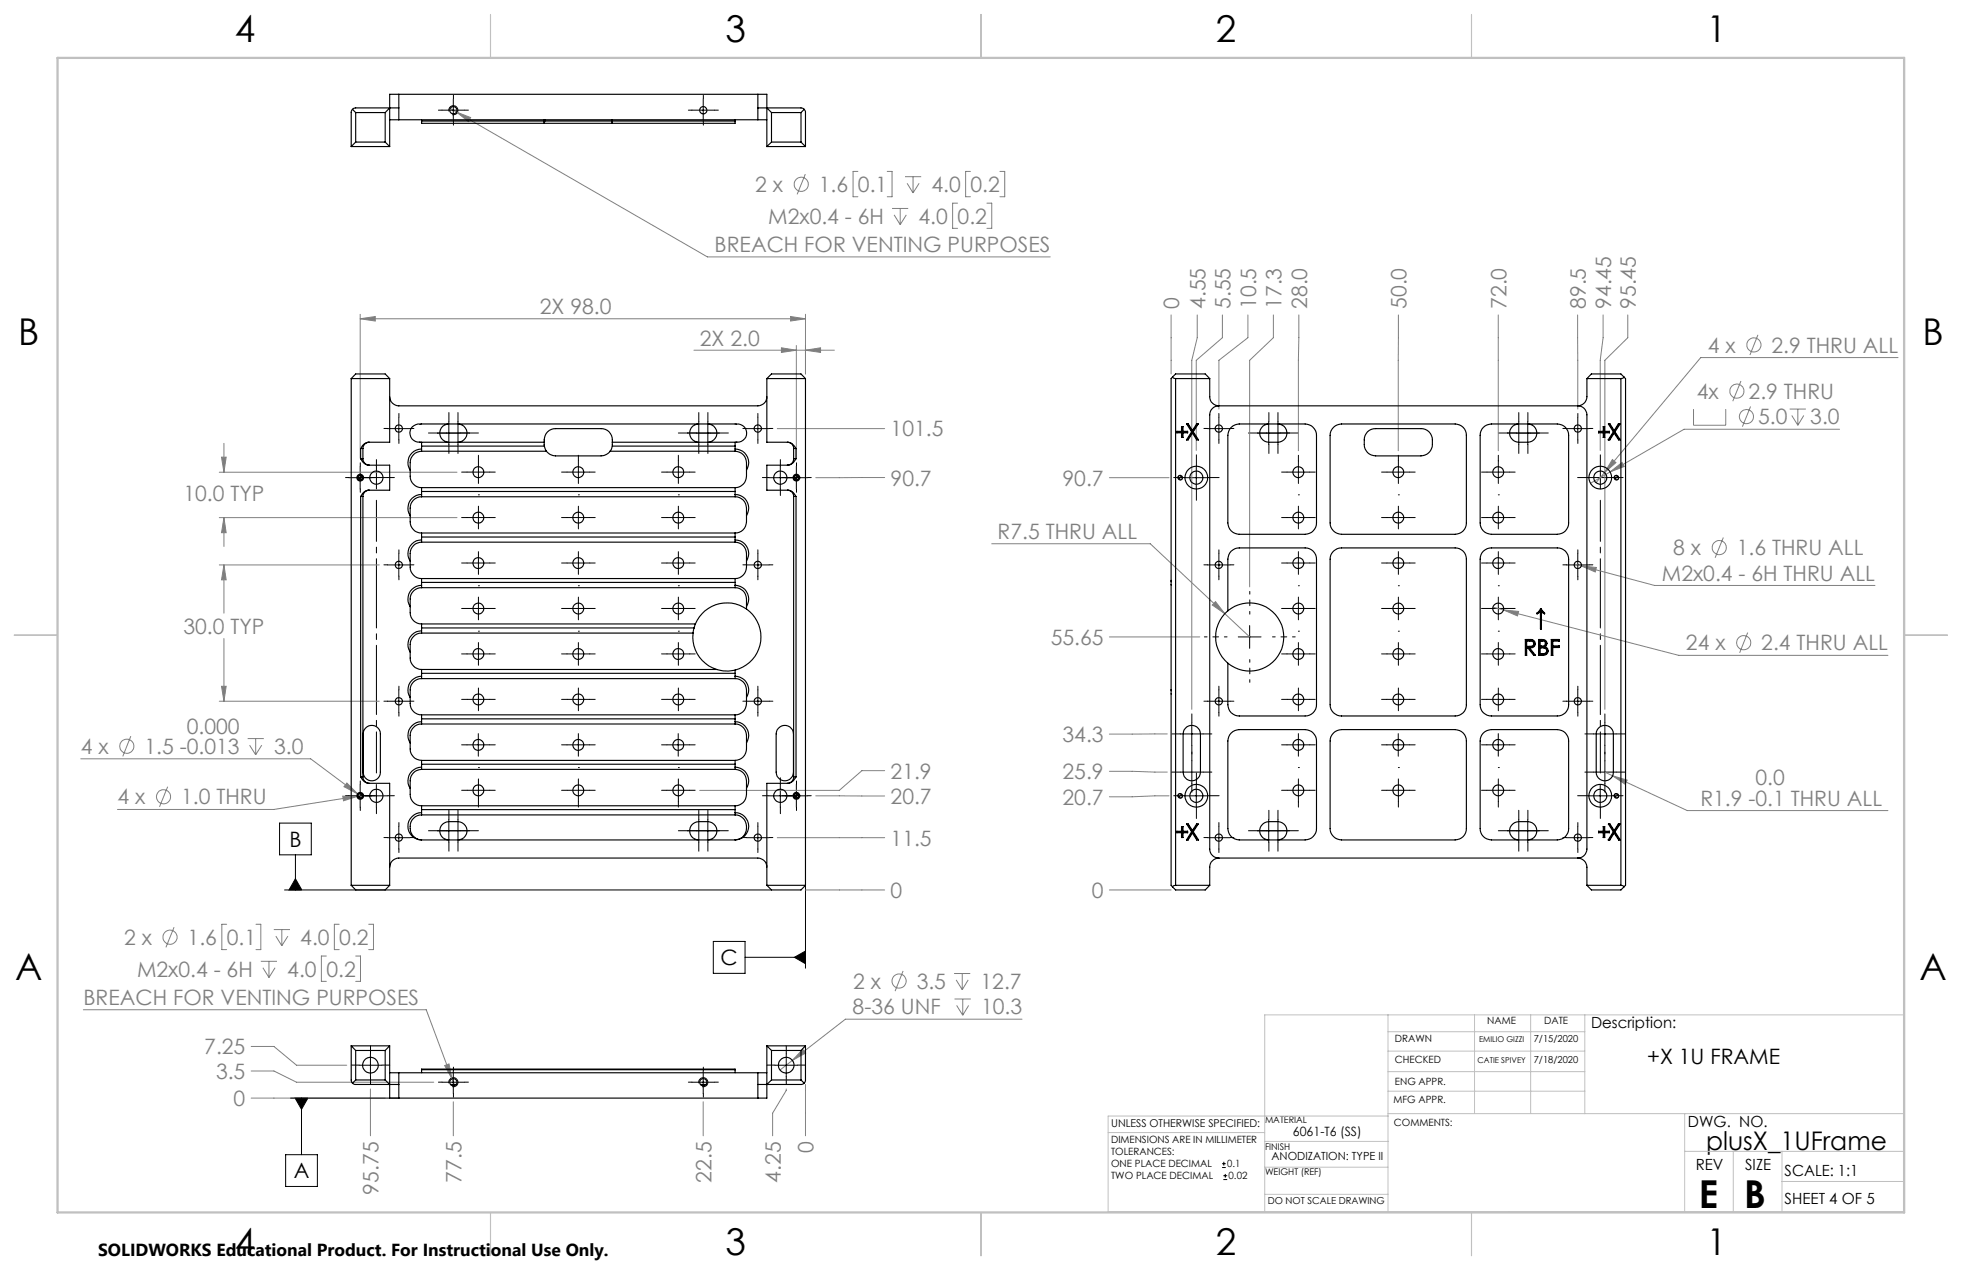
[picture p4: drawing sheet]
<svg xmlns="http://www.w3.org/2000/svg" width="432mm" height="279mm" viewBox="0 0 432 279" stroke-linecap="round" stroke-linejoin="round" font-family="sans-serif">
<defs><g id="words">
<g font-size="8.5">
<text x="373.9" y="265.7">E</text>
<text x="383.8" y="265.7">B</text>
</g>
<g font-size="8.1">
<text x="51.7" y="9.3">4</text>
<text x="159.7" y="9.3">3</text>
<text x="267.6" y="9.3">2</text>
<text x="375.6" y="9.3">1</text>
<text x="4" y="76">B</text>
<text x="423.1" y="76">B</text>
<text x="3.3" y="215.7">A</text>
<text x="422.4" y="215.7">A</text>
<text x="51.7" y="276">4</text>
<text x="159.7" y="276">3</text>
<text x="267.6" y="276">2</text>
<text x="375.6" y="276">1</text>
</g>
<text font-size="5.6" x="375.5" y="253">plusX_1UFrame</text>
<g font-size="4.7" fill="#808080">
<text x="166.2" y="42.2">2 x</text>
<text x="180.2" y="42.2">1.6</text>
<text x="188.8" y="42.2">0.1</text>
<text x="205" y="42.2">4.0</text>
<text x="213.6" y="42.2">0.2</text>
<text x="169.1" y="49.2">M2x0.4 - 6H</text>
<text x="202.2" y="49.2">4.0</text>
<text x="210.8" y="49.2">0.2</text>
<text x="157.3" y="55.5">BREACH FOR VENTING PURPOSES</text>
<text x="118.8" y="69.1">2X 98.0</text>
<text x="259.5" y="68" transform="rotate(-90 259.5 68)">0</text>
<text x="265.3" y="68" transform="rotate(-90 265.3 68)">4.55</text>
<text x="270.8" y="68" transform="rotate(-90 270.8 68)">5.55</text>
<text x="276.4" y="68" transform="rotate(-90 276.4 68)">10.5</text>
<text x="282" y="68" transform="rotate(-90 282 68)">17.3</text>
<text x="287.7" y="68" transform="rotate(-90 287.7 68)">28.0</text>
<text x="309.5" y="68" transform="rotate(-90 309.5 68)">50.0</text>
<text x="331.6" y="68" transform="rotate(-90 331.6 68)">72.0</text>
<text x="349" y="68" transform="rotate(-90 349 68)">89.5</text>
<text x="354.6" y="68" transform="rotate(-90 354.6 68)">94.45</text>
<text x="360" y="68" transform="rotate(-90 360 68)">95.45</text>
<text x="154" y="76">2X 2.0</text>
<text x="375.9" y="77.6">4 x</text>
<text x="389.9" y="77.6">2.9 THRU ALL</text>
<text x="373.4" y="87.7">4x</text>
<text x="384.8" y="87.7">2.9 THRU</text>
<text x="386.9" y="93.4">5.0</text>
<text x="398.4" y="93.4">3.0</text>
<text x="196" y="96">101.5</text>
<text x="196" y="106.8">90.7</text>
<text x="233.8" y="106.8">90.7</text>
<text x="40.4" y="110.3">10.0 TYP</text>
<text x="219.6" y="118.6">R7.5 THRU ALL</text>
<text x="368.3" y="122.2">8 x</text>
<text x="382.3" y="122.2">1.6 THRU ALL</text>
<text x="365.7" y="127.8">M2x0.4 - 6H THRU ALL</text>
<text x="40.4" y="139.4">30.0 TYP</text>
<text x="231.3" y="141.9">55.65</text>
<text x="371.1" y="143.1">24 x</text>
<text x="387.6" y="143.1">2.4 THRU ALL</text>
<text x="41.1" y="161.4">0.000</text>
<text x="17.8" y="165.9">4 x</text>
<text x="31.8" y="165.9">1.5 -0.013</text>
<text x="60.3" y="165.9">3.0</text>
<text x="233.8" y="163.3">34.3</text>
<text x="196" y="171.3">21.9</text>
<text x="233.8" y="171.4">25.9</text>
<text x="386.4" y="172.8">0.0</text>
<text x="25.9" y="177">4 x</text>
<text x="39.9" y="177">1.0 THRU</text>
<text x="196" y="176.9">20.7</text>
<text x="233.8" y="177">20.7</text>
<text x="374.2" y="177.2">R1.9 -0.1 THRU ALL</text>
<text x="196" y="186">11.5</text>
<text x="196" y="197.5">0</text>
<text x="240.3" y="197.5">0</text>
<text x="27.3" y="207.9">2 x</text>
<text x="41.3" y="207.9">1.6</text>
<text x="49.9" y="207.9">0.1</text>
<text x="66.1" y="207.9">4.0</text>
<text x="74.7" y="207.9">0.2</text>
<text x="30.2" y="214.9">M2x0.4 - 6H</text>
<text x="63.2" y="214.9">4.0</text>
<text x="71.8" y="214.9">0.2</text>
<text x="18.4" y="221.1">BREACH FOR VENTING PURPOSES</text>
<text x="187.8" y="217.5">2 x</text>
<text x="201.7" y="217.5">3.5</text>
<text x="215.8" y="217.5">12.7</text>
<text x="187.7" y="223.1">8-36 UNF</text>
<text x="215.9" y="223.1">10.3</text>
<text x="45" y="232">7.25</text>
<text x="47.5" y="237.4">3.5</text>
<text x="51.4" y="243.3">0</text>
<text x="179.1" y="253.7" transform="rotate(-90 179.1 253.7)">0</text>
<text x="83.3" y="262.8" transform="rotate(-90 83.3 262.8)">95.75</text>
<text x="101.6" y="260.2" transform="rotate(-90 101.6 260.2)">77.5</text>
<text x="156.6" y="260.2" transform="rotate(-90 156.6 260.2)">22.5</text>
<text x="171.8" y="260.2" transform="rotate(-90 171.8 260.2)">4.25</text>
</g>
<g font-size="4.7">
<text x="63.7" y="186.3">B</text>
<text x="158.6" y="212.4">C</text>
<text x="362.5" y="234.1">+X 1U FRAME</text>
<text x="64.7" y="259.3">A</text>
</g>
<text font-size="3.8" x="21.6" y="276.3">SOLIDWORKS Educational Product. For Instructional Use Only.</text>
<g font-size="3.4">
<text x="350.2" y="226.2">Description:</text>
<text x="371.5" y="247.9">DWG. NO.</text>
<text x="373.2" y="257.5">REV</text>
<text x="384.1" y="257.5">SIZE</text>
<text x="392.8" y="258.7">SCALE: 1:1</text>
<text x="392.8" y="264.9">SHEET 4 OF 5</text>
</g>
<text font-size="2.8" x="284.5" y="250">6061-T6 (SS)</text>
<text font-size="2.5" x="279.8" y="255.2">ANODIZATION: TYPE II</text>
<text font-size="2.4" x="244.5" y="247.8">UNLESS OTHERWISE SPECIFIED:</text>
<g font-size="2.2">
<text x="327.3" y="225.4">NAME</text>
<text x="339.8" y="225.4">DATE</text>
<text x="307" y="233.8">CHECKED</text>
<text x="307" y="229.3">DRAWN</text>
<text x="307" y="238.6">ENG APPR.</text>
<text x="306.7" y="242.7">MFG APPR.</text>
<text x="244.5" y="251.5">DIMENSIONS ARE IN MILLIMETER</text>
<text x="306.8" y="247.7">COMMENTS:</text>
<text x="244.5" y="254.2">TOLERANCES:</text>
<text x="244.5" y="256.8">ONE PLACE DECIMAL</text>
<text x="270.1" y="256.8">0.1</text>
<text x="244.5" y="259.5">TWO PLACE DECIMAL</text>
<text x="270.4" y="259.5">0.02</text>
</g>
<g font-size="2.1">
<text x="337.6" y="233.9">7/18/2020</text>
<text x="337.6" y="229.3">7/15/2020</text>
<text x="279" y="264.9">DO NOT SCALE DRAWING</text>
</g>
<g font-size="2">
<text x="278.4" y="247.1">MATERIAL</text>
<text x="278.4" y="253">FINISH</text>
<text x="278.4" y="258.5">WEIGHT (REF)</text>
</g>
<g font-size="1.8">
<text x="325.2" y="233.9">CATIE SPIVEY</text>
<text x="325.5" y="229.3">EMILIO GIZZI</text>
</g>
</g></defs>
<g fill="none" stroke="#808080" stroke-width=".22">
<path d="M99.1 23.8l1.4 .9M100.5 24.7l3.1 1.2-.5 .8zM100.5 24.7l55.2 31.8h75.4M177.2 38.3l-1.8 4.5M188.8 37.7h-1.1v5.6h1.1M195.3 37.7h1v5.6h-1M199.2 38.9h3.5M200.9 38.9v3.5M213.6 37.7h-1.1v5.6h1.1M220.1 37.7h1v5.6h-1M196.3 45.9h3.6M196.8 47.3l1.3 2.1"/>
<path d="M198.1 45.9v3.5M199.5 47.3l-1.4 2.1M199.6 40.3l1.3 2.1M202.3 40.3l-1.4 2.1M210.7 44.7h-1v5.5h1M217.2 44.7h1.1v5.5h-1.1M79.3 70.1l3.3-.5v1zM79.3 69.1v31.7M79.3 70.1h98M152.7 77h30.9M172 76.5l3.3 .5-3.3 .5zM174 69.6l3.3 .5-3.3 .5z"/>
<path d="M175.3 76v24.8M177.3 77l3.3-.5v1zM177.3 69.1v13.2M257.7 69.3v13M263.5 69.3v5l-1.2 5v76.8M269 69.3v5l-5.7 5v19.8M274.6 69.3v5l-6.3 5v10.7M280.2 69.3v5l-5.2 5v49.8M285.9 69.3l-.1 29.9M307.8 69.3l-.1 29.9M329.7 69.3v29.9M347.2 69.3v20.7"/>
<path d="M352.8 69.3v5l-.6 5v19.8M358.2 69.3v5l-5 5v76.8M386.9 73.7l-1.8 4.4M417.7 78.7h-43.4l-21.2 25.3M49.3 97.5v6.4M171.1 94.3h23.6M372.7 90v3.6h7.1v-3.6M383.2 83.8l-1.8 4.5M385.3 89.4l-1.8 4.5M393.9 90h3.5M394.3 91.4l1.4 2.2M395.7 90v3.6"/>
<path d="M397 91.4l-1.3 2.2M404.8 94.4h-34.2l-20.6 11.9M48.3 103.9h52.3M48.3 113.9h52.3M48.8 100.6h1l-.5 3.3zM49.3 113.9l.5 3.3h-1zM49.3 113.9v6.3M194.7 105.1h-15.2M218.3 119.6h34.9l21.8 20.5M244.2 105.1h13.1M353.1 104l-1.8 2.2M354.4 103.8l2.6-2.1 .5 .9z"/>
<path d="M354.9 101.1l.7 .7-2.5 2.2zM379.3 118.3l-1.8 4.4M48.3 124.3h35.2M49.3 124.3l.5 3.3h-1zM49.3 124.3v10.6M267.5 132.4l2.1 2.6-2.8-1.9zM328.6 133.6l2.3 .6M330.9 134.2l3.3 .3-.2 1zM330.9 134.2l38.6 10h46M346.5 124.1l1.5 .4M348 124.5l3.3 .3-.2 1zM348 124.5l16.1 4.3h48.5"/>
<path d="M384.6 139.2l-1.7 4.4M48.3 154.3h35.2M48.8 151h1l-.5 3.3zM49.3 140.5v13.8M244.2 140.1h19.9M17.8 166.9h50.6l10.3 7.7M28.8 162l-1.8 4.4M36.9 173.1l-1.8 4.4M54.5 162.5h3.6M54.9 163.9l1.4 2.2M56.3 162.5v3.6M57.6 163.9l-1.3 2.2"/>
<path d="M75.4 175.2h3.4l-3.2 1zM76.3 172.3l2.4 2.3-3-1.5zM78.7 174.6l1.2 .9M78.8 175.2l-18.5 2.9h-34.4M79.8 175l-1 .2M179.5 175.1h15.2M194.7 169.5h-5l-5 4.4h-30.7M244.2 169.7l12.7 .2M256.9 161.5h-12.7M257.3 175.1l-13.1 .2M353.2 169.9l1.7 .8M354.9 170.7l3.2 .9-.4 .9z"/>
<path d="M354.9 170.7l16.4 7.6h44.2M171.1 184.3h23.6M177.3 195.8h17.4M244.2 195.8h13.5M38.3 204l-1.8 4.4M49.9 203.3h-1.1v5.6h1.1M56.3 203.3h1.1v5.6h-1.1M57.4 211.5h3.6M57.9 212.9l1.3 2.2M59.2 211.5v3.6M60.3 204.5h3.5M60.5 212.9l-1.3 2.2"/>
<path d="M60.7 206l1.3 2.1M62 204.5v3.6M63.4 206l-1.4 2.1M71.8 210.3h-1.1v5.6h1.1M74.6 203.3h-1v5.6h1M78.3 210.3h1v5.6h-1M81.1 203.3h1.1v5.6h-1.1M198.8 213.6l-1.8 4.5M210 214.2h3.5M210.1 219.8h3.5M210.4 215.6l1.4 2.1M211.8 214.2v3.5"/>
<path d="M211.9 219.8v3.5M213.1 215.6l-1.3 2.1M18.3 222.1h75.5l5.7 15.2M55.3 235.6h5l5 2.5h30.2M55.3 230.2h5l5 4.2h11M81.5 239.6v10.3M97.9 234.4l.9-.3 .7 3.2zM99.5 237.3l.5 1.5M173 239.6v.3l-3 5v5M176.7 230.9l.6 .8-2.9 1.6zM177.3 238.6v11.3M210.5 221.2l1.4 2.1"/>
<path d="M213.2 221.2l-1.3 2.1M224.9 224.2h-38.8l-14.4 11.2M55.3 241.6h29.5M99.8 242.4v7.5M154.8 242.4v7.5"/>
<circle cx="176.3" cy="40.5" r="1.56"/>
<circle cx="386" cy="75.9" r="1.55"/>
<circle cx="382.3" cy="86" r="1.56"/>
<circle cx="384.3" cy="91.7" r="1.56"/>
<circle cx="378.4" cy="120.5" r="1.55"/>
<circle cx="383.7" cy="141.4" r="1.56"/>
<circle cx="27.9" cy="164.2" r="1.55"/>
<circle cx="36" cy="175.3" r="1.55"/>
<circle cx="37.4" cy="206.2" r="1.55"/>
<circle cx="197.9" cy="215.8" r="1.56"/>
</g>
<g fill="none" stroke="#000" stroke-width=".22">
<path d="M97.3 24.2h5M98.8 24.5a1 1 0 0 1 .9-1.2 1 1 0 0 1 1.1 1 1 1 0 0 1-1.3 .9M99.8 21.8v4.9M152.3 24.2h5M154.8 21.8v4.9M85.3 94.3h5M87.8 91.8v5M96.3 95.3h5M98.8 92.8v5M153.3 95.3h5M155.8 92.8v5M164.3 94.3h5"/>
<path d="M166.8 91.8v5M265.7 94.3h5M268.3 91.8v5M276.8 95.3h4.9M279.2 92.8v5M333.7 95.3h5M336.2 92.8v5M344.7 94.3h5M347.2 91.8v5M76.8 105.1h5M79.3 104.6l-.5 .2v.3M79.3 102.6v5"/>
<path d="M79.8 105.1l-.1 .3-.4 .2M169.2 105.1h8.6M171.7 102.6v5M175.3 104.6l-.4 .1-.1 .4M175.3 102.6v5M175.8 105.1l-.2 .3-.3 .2M259.8 104.6l-.5 .2-.1 .3M260.2 105.1l-.1 .3-.3 .2M260.8 105.1h5M263.3 102.6v5M355.7 104.6l-.4 .2-.1 .3M356.2 105.1v.3l-.5 .2"/>
<path d="M85.3 124.3h5M87.8 121.8v5M164.3 124.3h5M166.8 121.8v5M265.7 124.3h5M268.3 121.8v5M275 137.6v5M344.7 124.3h5M347.2 121.8v5M85.3 154.3h5M87.8 151.8v5M164.3 154.3h5"/>
<path d="M166.8 151.8v5M262.3 159v5M265.7 154.3h5M268.3 151.8v5M272.5 140.1h5M344.7 154.3h5M347.2 151.8v5M353.2 159v5M76.8 175.1h8.5M79.3 174.6l-.3 .1-.2 .4M79.3 172.6v5M79.8 175.1l-.2 .3-.3 .2"/>
<path d="M82.8 172.6v5M102.8 163.9h5M105.3 161.4v5M124.8 163.9h5M127.3 161.4v5M146.8 163.9h5M149.3 161.4v5M169.2 175.1h8.6M171.7 172.6v5M175.3 174.6l-.4 .1-.1 .4M175.3 172.6v5M175.8 175.1l-.3 .4-.2 .1"/>
<path d="M259.8 174.6l-.3 .1-.3 .4M259.8 161.5h5M260.2 175.1l-.1 .3-.3 .2M260.8 175.1h5M263.3 172.6v5M283.2 163.9h5.1M285.8 161.4v5M305.2 163.9h5M307.7 161.4v5M327.2 163.9h5M329.7 161.4v5M349.7 175.1h5"/>
<path d="M350.7 161.5h5M352.2 172.6v5M355.7 174.6l-.3 .1-.2 .4M356.2 175.1l-.2 .4-.3 .1M61.5 181.1h7v7h-7zM62.6 195.8h107.2M65 193.3l1.4 2.5h-2.8zM65 188.1v7.7M85.3 184.3h5M87.8 181.8v5M96.3 182.8h5M98.8 180.3v5"/>
<path d="M153.3 182.8h5M155.8 180.3v5M164.3 184.3h5M166.8 181.8v5M177.3 194.8v18.2M265.7 184.3h5M268.3 181.8v5M276.8 182.8h4.9M279.2 180.3v5M333.7 182.8h5M336.2 180.3v5M344.7 184.3h5"/>
<path d="M347.2 181.8v5M157 207.1h7v7h-7zM164 210.6h13.3M174.8 210.6l2.5-1.4v2.8zM79 234.4h5M81.5 231.8v5.1M97.3 238.1h5M98.8 238.3a.99 .99 0 0 1 .9-1.2 .99 .99 0 0 1 1.1 1.1 .99 .99 0 0 1-1.3 .8M99.8 235.6v5M152.3 238.1h5M153.8 238.3a.99 .99 0 0 1 .9-1.2 .99 .99 0 0 1 1.1 1.1 .99 .99 0 0 1-1.3 .8M154.8 235.6v5"/>
<path d="M170.5 234.4h5M173 231.8v5.1M62.9 254h7v7h-7zM64 241.6h23.8M64.9 241.6h2.9l-1.4 2.5zM66.4 241.6v12.4M269 256.9h.8M269 256h.8M269.2 259.5h.9M269.2 258.7h.9M269.3 255.6v.8M269.7 258.3v.8"/>
</g>
<g fill="none" stroke="#000" stroke-width=".22" stroke-dasharray="15.2 1.3 1.3 1.3">
<path d="M97.3 24.2h-.8M99.8 21.7v-.8M99.8 26.7v.8M102.3 24.2h.8M152.3 24.2h-.8M154.8 21.7v-.8M154.8 26.7v.8M157.3 24.2h.8M85.3 94.3h-.8M87.8 91.8v-.8M87.8 96.8v.8M90.3 94.3h.8"/>
<path d="M96.3 95.3h-2M98.3 95.3h-2M98.8 97.8v2M98.8 92.8v-2M100.8 95.3h-2.5M100.8 95.3v2.5M100.8 95.3h2.5M100.8 95.3v-2.5M100.8 97.8v2M100.8 92.8v-2M101.3 95.3h2M103.3 95.3h2"/>
<path d="M151.3 95.3h-2M153.3 95.3h-2M153.8 95.3h2.5M153.8 95.3v-2.5M153.8 95.3h-2.5M153.8 95.3v2.5M153.8 92.8v-2M153.8 97.8v2M155.8 92.8v-2M155.8 97.8v2M156.3 95.3h2M158.3 95.3h2"/>
<path d="M164.3 94.3h-.8M166.8 91.8v-.8M166.8 96.8v.8M169.3 94.3h.8M265.8 94.3h-.8M268.3 91.8v-.8M268.3 96.8v.8M270.8 94.3h.8M276.8 95.3h-2M278.8 95.3h-2M279.3 97.8v2M279.3 92.8v-2"/>
<path d="M281.3 95.3h-2.5M281.3 95.3v2.5M281.3 95.3h2.5M281.3 95.3v-2.5M281.3 97.8v2M281.3 92.8v-2M281.8 95.3h2M283.8 95.3h2M331.8 95.3h-2M333.8 95.3h-2M334.3 95.3h2.5M334.3 95.3v-2.5"/>
<path d="M334.3 95.3h-2.5M334.3 95.3v2.5M334.3 92.8v-2M334.3 97.8v2M336.3 92.8v-2M336.3 97.8v2M336.8 95.3h2M338.8 95.3h2M344.8 94.3h-.8M347.3 91.8v-.8M347.3 96.8v.8M349.8 94.3h.8"/>
<path d="M76.8 105.1h-.8M79.3 102.6v-.8M79.3 107.6v.7M80.3 105.1h-1.4M81.8 105.1h.7M82.8 105.1v-2.5M82.8 105.1h-2.5M82.8 105.1v2.5M82.8 105.1h2.5M82.8 102.6v-1.5M85.3 105.1h1.5M102.8 113.9h-1.2"/>
<path d="M102.8 103.9h-1.2M105.3 113.9v-2.5M105.3 113.9h-2.5M105.3 113.9v2.5M105.3 113.9h2.5M105.3 103.9v-2.5M105.3 103.9h-2.5M105.3 103.9v2.5M105.3 103.9h2.5M105.3 101.4v-1.2M105.3 108.9h.1M107.8 113.9h1.2"/>
<path d="M107.8 103.9h1.2M124.8 113.9h-1.2M124.8 103.9h-1.2M127.3 113.9v-2.5M127.3 113.9h-2.5M127.3 113.9v2.5M127.3 113.9h2.5M127.3 103.9v-2.5M127.3 103.9h-2.5M127.3 103.9v2.5M127.3 103.9h2.5M127.3 101.4v-1.2"/>
<path d="M127.3 108.9h.1M129.8 113.9h1.2M129.8 103.9h1.2M146.8 113.9h-1.2M146.8 103.9h-1.2M149.3 113.9v-2.5M149.3 113.9h-2.5M149.3 113.9v2.5M149.3 113.9h2.5M149.3 103.9v-2.5M149.3 103.9h-2.5M149.3 103.9v2.5"/>
<path d="M149.3 103.9h2.5M149.3 101.4v-1.2M149.3 108.9h.1M151.8 113.9h1.2M151.8 103.9h1.2M169.2 105.1h-1.4M171.7 102.6v-1.5M171.7 107.6v1.4M172.8 105.1h-.8M174.2 105.1h1.5M175.3 102.6v-.8M175.3 107.6v.7"/>
<path d="M177.8 105.1h.7M260.8 105.1h-2.5M263.3 102.6v-2.5M263.3 107.6v2.5M265.8 105.1h2.5M283.3 113.9h-1.2M283.3 103.9h-1.2M285.8 113.9v-2.5M285.8 113.9h-2.5M285.8 113.9v2.5M285.8 113.9h2.5M285.8 103.9v-2.5"/>
<path d="M285.8 103.9h-2.5M285.8 103.9v2.5M285.8 103.9h2.5M285.8 101.4v-1.2M285.8 108.9h.1M288.3 113.9h1.2M288.3 103.9h1.2M305.3 113.9h-1.2M305.3 103.9h-1.2M307.8 108.9h.1M307.8 113.9v-2.5M307.8 113.9h-2.5"/>
<path d="M307.8 113.9v2.5M307.8 113.9h2.5M307.8 103.9v-2.5M307.8 103.9h-2.5M307.8 103.9v2.5M307.8 103.9h2.5M307.8 101.4v-1.2M310.3 113.9h1.2M310.3 103.9h1.2M327.3 113.9h-1.2M327.3 103.9h-1.2M329.8 108.9h.1"/>
<path d="M329.8 113.9v-2.5M329.8 113.9h-2.5M329.8 113.9v2.5M329.8 113.9h2.5M329.8 103.9v-2.5M329.8 103.9h-2.5M329.8 103.9v2.5M329.8 103.9h2.5M329.8 101.4v-1.2M332.3 113.9h1.2M332.3 103.9h1.2M349.7 105.1h-2.5"/>
<path d="M352.2 105.1v-2.5M352.2 105.1h-2.5M352.2 105.1v2.5M352.2 105.1h2.5M352.2 102.6v-2.5M354.7 105.1h2.5M85.3 124.3h-.8M87.8 121.8v-.8M87.8 126.8v.8M90.3 124.3h.8M102.8 133.9h-1.2M102.8 123.9h-1.2"/>
<path d="M105.3 133.9v-2.5M105.3 133.9h-2.5M105.3 133.9v2.5M105.3 133.9h2.5M105.3 123.9v-2.5M105.3 123.9h-2.5M105.3 123.9v2.5M105.3 123.9h2.5M105.3 138.9h.1M105.3 128.9h.1M107.8 133.9h1.2M107.8 123.9h1.2"/>
<path d="M124.8 133.9h-1.2M124.8 123.9h-1.2M127.3 133.9v-2.5M127.3 133.9h-2.5M127.3 133.9v2.5M127.3 133.9h2.5M127.3 123.9v-2.5M127.3 123.9h-2.5M127.3 123.9v2.5M127.3 123.9h2.5M127.3 138.9h.1M127.3 128.9h.1"/>
<path d="M129.8 133.9h1.2M129.8 123.9h1.2M146.8 133.9h-1.2M146.8 123.9h-1.2M149.3 133.9v-2.5M149.3 133.9h-2.5M149.3 133.9v2.5M149.3 133.9h2.5M149.3 123.9v-2.5M149.3 123.9h-2.5M149.3 123.9v2.5M149.3 123.9h2.5"/>
<path d="M149.3 138.9h.1M149.3 128.9h.1M151.8 133.9h1.2M151.8 123.9h1.2M164.3 124.3h-.8M166.8 121.8v-.8M166.8 126.8v.8M169.3 124.3h.8M265.8 124.3h-.8M268.3 121.8v-.8M268.3 126.8v.8M270.8 124.3h.8"/>
<path d="M283.3 133.9h-1.2M283.3 123.9h-1.2M285.8 133.9v-2.5M285.8 133.9h-2.5M285.8 133.9v2.5M285.8 133.9h2.5M285.8 123.9v-2.5M285.8 123.9h-2.5M285.8 123.9v2.5M285.8 123.9h2.5M285.8 138.9h.1M285.8 128.9h.1"/>
<path d="M288.3 133.9h1.2M288.3 123.9h1.2M305.3 133.9h-1.2M305.3 123.9h-1.2M307.8 138.9h.1M307.8 128.9h.1M307.8 133.9v-2.5M307.8 133.9h-2.5M307.8 133.9v2.5M307.8 133.9h2.5M307.8 123.9v-2.5M307.8 123.9h-2.5"/>
<path d="M307.8 123.9v2.5M307.8 123.9h2.5M310.3 133.9h1.2M310.3 123.9h1.2M327.3 133.9h-1.2M327.3 123.9h-1.2M329.8 138.9h.1M329.8 128.9h.1M329.8 133.9v-2.5M329.8 133.9h-2.5M329.8 133.9v2.5M329.8 133.9h2.5"/>
<path d="M329.8 123.9v-2.5M329.8 123.9h-2.5M329.8 123.9v2.5M329.8 123.9h2.5M332.3 133.9h1.2M332.3 123.9h1.2M344.8 124.3h-.8M347.3 121.8v-.8M347.3 126.8v.8M349.8 124.3h.8M85.3 154.3h-.8M87.8 151.8v-.8"/>
<path d="M87.8 156.8v.8M90.3 154.3h.8M102.8 153.9h-1.2M102.8 143.9h-1.2M105.3 153.9v-2.5M105.3 153.9h-2.5M105.3 153.9v2.5M105.3 153.9h2.5M105.3 143.9v-2.5M105.3 143.9h-2.5M105.3 143.9v2.5M105.3 143.9h2.5"/>
<path d="M107.8 153.9h1.2M107.8 143.9h1.2M124.8 153.9h-1.2M124.8 143.9h-1.2M127.3 153.9v-2.5M127.3 153.9h-2.5M127.3 153.9v2.5M127.3 153.9h2.5M127.3 143.9v-2.5M127.3 143.9h-2.5M127.3 143.9v2.5M127.3 143.9h2.5"/>
<path d="M129.8 153.9h1.2M129.8 143.9h1.2M146.8 153.9h-1.2M146.8 143.9h-1.2M149.3 153.9v-2.5M149.3 153.9h-2.5M149.3 153.9v2.5M149.3 153.9h2.5M149.3 143.9v-2.5M149.3 143.9h-2.5M149.3 143.9v2.5M149.3 143.9h2.5"/>
<path d="M151.8 153.9h1.2M151.8 143.9h1.2M164.3 154.3h-.8M166.8 151.8v-.8M166.8 156.8v.8M169.3 154.3h.8M262.3 159v-1.9M265.8 154.3h-.8M268.3 151.8v-.8M268.3 156.8v.8M270.8 154.3h.8M283.3 153.9h-1.2"/>
<path d="M283.3 143.9h-1.2M285.8 153.9v-2.5M285.8 153.9h-2.5M285.8 153.9v2.5M285.8 153.9h2.5M285.8 143.9v-2.5M285.8 143.9h-2.5M285.8 143.9v2.5M285.8 143.9h2.5M288.3 153.9h1.2M288.3 143.9h1.2M305.3 153.9h-1.2"/>
<path d="M305.3 143.9h-1.2M307.8 153.9v-2.5M307.8 153.9h-2.5M307.8 153.9v2.5M307.8 153.9h2.5M307.8 143.9v-2.5M307.8 143.9h-2.5M307.8 143.9v2.5M307.8 143.9h2.5M310.3 153.9h1.2M310.3 143.9h1.2M327.3 153.9h-1.2"/>
<path d="M327.3 143.9h-1.2M329.8 153.9v-2.5M329.8 153.9h-2.5M329.8 153.9v2.5M329.8 153.9h2.5M329.8 143.9v-2.5M329.8 143.9h-2.5M329.8 143.9v2.5M329.8 143.9h2.5M332.3 153.9h1.2M332.3 143.9h1.2M344.8 154.3h-.8"/>
<path d="M347.3 151.8v-.8M347.3 156.8v.8M349.8 154.3h.8M353.2 159v-1.9M76.8 175.1h-.8M79.3 172.6v-.8M79.3 177.6v.7M80.3 175.1h-1.4M81.8 175.1h.7M82.8 177.6v1.4M85.3 175.1h1.5M102.8 163.9h-1.2"/>
<path d="M102.8 173.9h-1.2M105.3 173.9v-2.5M105.3 173.9h-2.5M105.3 173.9v2.5M105.3 173.9h2.5M105.3 176.4v1.2M105.3 168.9h.1M107.8 163.9h1.2M107.8 173.9h1.2M124.8 163.9h-1.2M124.8 173.9h-1.2M127.3 173.9v-2.5"/>
<path d="M127.3 173.9h-2.5M127.3 173.9v2.5M127.3 173.9h2.5M127.3 176.4v1.2M127.3 168.9h.1M129.8 163.9h1.2M129.8 173.9h1.2M146.8 163.9h-1.2M146.8 173.9h-1.2M149.3 173.9v-2.5M149.3 173.9h-2.5M149.3 173.9v2.5"/>
<path d="M149.3 173.9h2.5M149.3 176.4v1.2M149.3 168.9h.1M151.8 163.9h1.2M151.8 173.9h1.2M169.2 175.1h-1.4M171.7 172.6v-1.5M171.7 177.6v1.4M172.8 175.1h-.8M174.2 175.1h1.5M175.3 172.6v-.8M175.3 177.6v.7"/>
<path d="M177.8 175.1h.7M259.8 161.5h-1.9M259.8 169.9h-1.9M260.8 175.1h-2.5M262.3 164v1.9M262.3 169.9v2.5M262.3 169.9h2.5M262.3 169.9v-2.5M262.3 169.9h-2.5M262.3 172.4v1.9M262.3 167.4v-1.9M263.3 172.6v-2.5"/>
<path d="M263.3 177.6v2.5M264.8 161.5h1.9M264.8 169.9h1.9M265.8 175.1h2.5M283.3 163.9h-1.2M283.3 173.9h-1.2M285.8 173.9v-2.5M285.8 173.9h-2.5M285.8 173.9v2.5M285.8 173.9h2.5M285.8 176.4v1.2M285.8 168.9h.1"/>
<path d="M288.3 163.9h1.2M288.3 173.9h1.2M305.3 163.9h-1.2M305.3 173.9h-1.2M307.8 168.9h.1M307.8 173.9v-2.5M307.8 173.9h-2.5M307.8 173.9v2.5M307.8 173.9h2.5M307.8 176.4v1.2M310.3 163.9h1.2M310.3 173.9h1.2"/>
<path d="M327.3 163.9h-1.2M327.3 173.9h-1.2M329.8 168.9h.1M329.8 173.9v-2.5M329.8 173.9h-2.5M329.8 173.9v2.5M329.8 173.9h2.5M329.8 176.4v1.2M332.3 163.9h1.2M332.3 173.9h1.2M349.7 175.1h-2.5M350.7 161.5h-1.9"/>
<path d="M350.7 169.9h-1.9M352.2 177.6v2.5M353.2 164v1.9M353.2 169.9v2.5M353.2 169.9h2.5M353.2 169.9v-2.5M353.2 169.9h-2.5M353.2 172.4v1.9M353.2 167.4v-1.9M354.7 175.1h2.5M355.7 161.5h1.9M355.7 169.9h1.9"/>
<path d="M85.3 184.3h-.8M87.8 181.8v-.8M87.8 186.8v.8M90.3 184.3h.8M96.3 182.8h-2M98.3 182.8h-2M98.8 185.3v2M98.8 180.3v-2M100.8 182.8v2.5M100.8 182.8h2.5M100.8 182.8v-2.5M100.8 182.8h-2.5"/>
<path d="M100.8 185.3v2M100.8 180.3v-2M101.3 182.8h2M103.3 182.8h2M151.3 182.8h-2M153.3 182.8h-2M153.8 182.8v-2.5M153.8 182.8h-2.5M153.8 182.8v2.5M153.8 182.8h2.5M153.8 180.3v-2M153.8 185.3v2"/>
<path d="M155.8 180.3v-2M155.8 185.3v2M156.3 182.8h2M158.3 182.8h2M164.3 184.3h-.8M166.8 181.8v-.8M166.8 186.8v.8M169.3 184.3h.8M265.8 184.3h-.8M268.3 181.8v-.8M268.3 186.8v.8M270.8 184.3h.8"/>
<path d="M276.8 182.8h-2M278.8 182.8h-2M279.3 185.3v2M279.3 180.3v-2M281.3 182.8v2.5M281.3 182.8h2.5M281.3 182.8v-2.5M281.3 182.8h-2.5M281.3 185.3v2M281.3 180.3v-2M281.8 182.8h2M283.8 182.8h2"/>
<path d="M331.8 182.8h-2M333.8 182.8h-2M334.3 182.8v-2.5M334.3 182.8h-2.5M334.3 182.8v2.5M334.3 182.8h2.5M334.3 180.3v-2M334.3 185.3v2M336.3 180.3v-2M336.3 185.3v2M336.8 182.8h2M338.8 182.8h2"/>
<path d="M344.8 184.3h-.8M347.3 181.8v-.8M347.3 186.8v.8M349.8 184.3h.8M79 234.3h-1.7M81.5 231.8v-1.7M81.5 236.8v1.8M84 234.3h1.8M97.3 238.1h-.8M99.8 235.6v-.8M102.3 238.1h.8M152.3 238.1h-.8"/>
<path d="M154.8 235.6v-.8M157.3 238.1h.8M170.5 234.3h-1.7M173 231.8v-1.7M173 236.8v1.8M175.5 234.3h1.8M99.8 240.6v.8M154.8 240.6v.8"/>
</g>
<path d="M82.8 170.1v-60M352.2 170.1v-60" fill="none" stroke="#000" stroke-width=".22" stroke-dasharray="15.2 1.3 1.3 1.3" stroke-dashoffset="6.2"/>
<path d="M275.1 135.1v-5M270.1 140.1h-5M275.1 145.1v5M280.1 140.1h5" fill="none" stroke="#000" stroke-width=".22" stroke-dasharray="15.2 1.3 1.3 1.3" stroke-dashoffset="14.6"/>
<path d="M418.9 223.3v43.3" fill="none" stroke="#c0c0c0" stroke-width=".22" stroke-dasharray="15.2 1.3 1.3 1.3" stroke-dashoffset="5"/>
<g fill="none" stroke="#c0c0c0" stroke-width=".22">
<path d="M305.5 223.3v43.3M305.5 235.8h43.3M305.5 231.2h43.3M305.5 227h43.3M324.5 223.3v21.7M336.9 223.3v21.7M348.8 223.3v21.7M243.9 249.2h34.4M278.3 256.8h27.2M278.3 251.1h27.3M305.5 245h113.4M305.5 240.1h43.3"/>
<path d="M305.5 245.5h-61.6v21.1h175M370.8 245v21.6M370.8 253.3h48.1M381.5 253.3v13.3M392.2 259.9h26.7M392.2 253.3v13.3M278.3 262.7h27.2M418.9 265.1v-41.8h-140.6v43.3"/>
</g>
<path d="M108 3.2v9.5M215.9 3.2v9.5M323.8 3.2v9.5M3.1 139.7h9.6M419.1 139.7h9.5M108 266.7v9.6M215.9 266.7v9.6M323.8 266.7v9.6" fill="none" stroke="#c0c0c0" stroke-width=".25"/>
<path d="M12.7 12.7h406.4v254h-406.4z" fill="none" stroke="#c0c0c0" stroke-width=".5"/>
<path d="M65 193.3l1.4 2.5h-2.8zM174.8 210.6l2.5 1.4v-2.8zM78.8 175.1l.2 .4 .3 .1v-.5zM79.3 174.6v.5h.5l-.2-.4zM78.8 105.1v.3l.5 .2v-.5zM79.3 104.6v.5h.5l-.1-.3zM174.8 175.1l.1 .3 .4 .2v-.5zM175.3 174.6v.5h.5l-.3-.4zM174.8 105.1l.1 .3 .4 .2v-.5zM175.3 104.6v.5h.5l-.2-.4zM259.2 175.1l.3 .4 .3 .1v-.5zM259.8 174.6v.5h.4l-.1-.4zM355.2 175.1l.2 .3 .3 .2v-.5zM355.7 174.6v.5h.5l-.2-.4zM355.2 105.1l.2 .3 .3 .2v-.5zM355.7 104.6v.5h.5v-.3zM259.2 105.1l.2 .3 .4 .2v-.5zM259.8 104.6v.5h.4l-.1-.4z" fill="#000"/>
<path d="M177.3 77l3.3-.5v1zM172 76.5l3.3 .5-3.3 .5zM174 69.6l3.3 .5-3.3 .5zM79.3 70.1l3.3-.5v1zM48.8 100.6h1l-.5 3.3zM49.3 113.9l.5 3.3h-1zM49.3 124.3l.5 3.3h-1zM48.8 151h1l-.5 3.3zM76.3 172.3l-.6 .8 3 1.5zM75.4 175.2l.2 1 3.2-1zM100.5 24.7l2.6 2 .5-.8zM97.9 234.4l1.6 2.9-.7-3.2zM176.7 230.9l-2.3 2.4 2.9-1.6zM348 124.5l3.1 1.3 .2-1zM354.9 101.1l-1.8 2.9 2.5-2.2zM267.5 132.4l-.7 .7 2.8 1.9zM330.9 134.2l3.1 1.3 .2-1zM354.9 170.7l2.8 1.8 .4-.9zM354.4 103.8l3.1-1.2-.5-.9z" fill="#808080"/>
<path d="M64.9 241.6h2.9l-1.4 2.5z" fill="#000"/>
<g fill="none" stroke="#000" stroke-width=".25">
<path d="M77.3 32.2h8.5M77.6 24.1l-.3 .5v7.6M77.6 24.1l.7 .7M78.3 24.8v6.5M78.3 31.3l-1 .9M78.3 24.8h6.5M78.3 31.3h6.5M84.8 31.3l1 .9M84.8 24.8v6.5M85.8 23.7h-7.5l-.7 .4M85.8 26.4h2M85.8 23.7h2"/>
<path d="M85.8 23.7l-1 1.1M87.8 20.7h-2v11.5M87.8 20.7v5.7M87.8 20.7h79M87.8 26.4h79M92.8 26.6v.5h69v-.5M92.8 26.4v.2M92.8 26.6h27M119.8 26.4v.2M119.9 26.6h14.8M120 26.4l-.2 .7v-.5M134.6 26.4l.2 .7v-.5"/>
<path d="M134.8 26.4v.2M134.8 26.6h27M161.8 26.4v.2M166.8 26.4h2M166.8 23.7h2M166.8 20.7h2v11.5M166.8 20.7v5.7M168.8 23.7h7.5l.7 .4M168.8 23.7l1 1.1M168.8 32.2h8.5M169.8 24.8h6.5M169.8 24.8v6.5"/>
<path d="M169.8 31.3l-1 .9M169.8 31.3h6.5M176.3 31.3l1 .9M176.3 24.8v6.5M177 24.1l.3 .5v7.6M177 24.1l-.7 .7M77.3 83.3l1-1h6.5l1 1M77.3 83.3h8.5M77.3 83.3v111.5M79.4 98.7h.5M79.4 98.7v2.2M79.9 98.7v2.2"/>
<path d="M81.3 97.3a1.39 1.39 0 0 0-1.4 1.4M85.8 83.3v14h-4.6a2.19 2.19 0 0 0-1.8 1.4M85.8 87.3a2.05 2.05 0 0 0 2 2h79a1.99 1.99 0 0 0 2-2M92.8 97.3v.8M92.8 98.8a3 3 0 0 0-2.5 4.6M92.8 99.3a2.69 2.69 0 0 0-2.5 3.4v.7M92.8 98.1h27M92.8 98.1v1.2M92.8 99.3h27.5M98.8 93.3a2.01 2.01 0 0 0-2 2 2.01 2.01 0 0 0 2 2M100.8 93.3a2.01 2.01 0 0 1 2 2 2.01 2.01 0 0 1-2 2M119.8 97.3v.8"/>
<path d="M119.8 97.3h-27.2a2.05 2.05 0 0 1-2.4-2.1 2.05 2.05 0 0 1 2.6-1.9h69a2.03 2.03 0 0 1 2.5 1.8 2.03 2.03 0 0 1-2.2 2.2h-27.3M119.8 97.3a2.56 2.56 0 0 1 2.5-3h10a2.5 2.5 0 0 1 2.5 3M119.8 98.1l.5 1.2M120.3 99.3a2.57 2.57 0 0 0 2 1h10a2.58 2.58 0 0 0 2-1M134.3 99.3h27.5M134.8 97.3v.8M134.8 98.1l-.5 1.2M134.8 98.1h27M153.8 93.3a2.01 2.01 0 0 0-2 2 2.01 2.01 0 0 0 2 2M155.8 93.3a2.01 2.01 0 0 1 2 2 2.01 2.01 0 0 1-2 2M161.8 97.3v.8M161.8 98.8a3 3 0 0 1 2.5 4.6"/>
<path d="M161.8 99.3a2.59 2.59 0 0 1 2.5 3v1.1M161.8 98.1v1.2M168.8 83.3v14h4.6a2.11 2.11 0 0 1 1.8 1.4M168.8 83.3l1-1h6.5l1 1M168.8 83.3h8.5M173.3 97.3a1.33 1.33 0 0 1 1.4 1.4M174.7 98.7h.5M174.7 98.7v2.2M175.2 98.7v2.2M177.3 83.3v111.5M258 83l.7 .3M258 83l-.3 .3v111.5l.3 .3"/>
<path d="M258 83l.7-.7h6.6l.9 1M258.7 83.3h7.5M258.7 83.3v111.5M259 95.2h1M259 94.9v.3M259 94.9h1M259 94.9l.2 .1M259.2 95h2M259.2 95l-.2 .2M260 96.2h.3M260 93.9h.3M260 93.9v1"/>
<path d="M260 95.2v1M260 94.9l.3 .3M260 93.9l.2 .1M260.2 94v2.1M260.2 96.1l.1 .1M260.2 96.1l-.2 .1M260.3 95.2h1.1M260.3 94.9h1.1M260.3 93.9v1M260.3 95.2v1M260.3 93.9l-.1 .1M260.3 94.9l-.3 .3"/>
<path d="M261.1 96.8h.4M261.2 93.3h.3M261.2 93.3l1.1 1.7M261.2 93.3l.2 .1M261.2 95l.2 .2M261.4 94.9v.3M261.4 94.9l-.2 .1M261.4 96.6l-.3 .2M261.4 96.6l.1 .2M261.4 93.4l1 1.6M261.5 93.3l.9 1.4M261.5 93.3l-.1 .1"/>
<path d="M262.3 95h.3M262.3 95l-1.2 1.8M262.4 95h.1M262.4 95.3l-.9 1.5M262.4 95.3l1 1.5M262.4 95l-1 1.6M262.4 95l1.1 1.6M262.4 94.7v.6M262.6 95l1.2 1.8M263.3 93.3h.4M263.3 93.3l-.9 1.4M263.3 93.3l.2 .1"/>
<path d="M263.4 96.8h.4M263.5 93.4l-1.1 1.6M263.5 96.6l.3 .2M263.5 96.6l-.1 .2M263.7 93.3l-1.1 1.7M263.7 93.3l-.2 .1M266.2 83.3v4a2.05 2.05 0 0 0 2.1 2M268.3 89.3a1.99 1.99 0 0 0-2.1 2v95.5a1.99 1.99 0 0 0 2.1 2M268.3 89.3h78.9M271 94a2.72 2.72 0 0 1 1.7-.7h14.5a2.53 2.53 0 0 1 2.5 2.5v19.2a2.53 2.53 0 0 1-2.5 2.5h-14.5a2.53 2.53 0 0 1-2.5-2.5v-19.2a2.72 2.72 0 0 1 .8-1.8zM279.2 93.3a2.01 2.01 0 0 0-2 2 2.01 2.01 0 0 0 2 2 3.8 3.8 0 0 0 3.4-.5 2.01 2.01 0 0 0 .5-2.2 2.01 2.01 0 0 0-1.9-1.3M293.5 94a2.72 2.72 0 0 1 1.7-.7h25.1a2.47 2.47 0 0 1 2.4 2.5v19.2a2.47 2.47 0 0 1-2.4 2.5h-25.1a2.53 2.53 0 0 1-2.5-2.5v-19.2a2.32 2.32 0 0 1 .8-1.8z"/>
<path d="M301 95a2.47 2.47 0 0 1 1.8-.7h9.9a2.47 2.47 0 0 1 2.5 2.5 2.76 2.76 0 0 1-2.5 3.5h-9.9a2.47 2.47 0 0 1-2.6-2.5 3.3 3.3 0 0 1 .8-2.8zM326.5 94a2.72 2.72 0 0 1 1.7-.7h14.5a2.47 2.47 0 0 1 2.5 2.5v19.2a2.47 2.47 0 0 1-2.5 2.5h-14.5a2.47 2.47 0 0 1-2.4-2.5v-19.2a2.47 2.47 0 0 1 .7-1.8zM334.2 93.3a2.01 2.01 0 0 0-2 2 2.01 2.01 0 0 0 2 2 3.8 3.8 0 0 0 3.4-.5 2.01 2.01 0 0 0 .5-2.2 2.01 2.01 0 0 0-1.9-1.3M347.2 89.3a1.99 1.99 0 0 1 2 2v95.5a1.99 1.99 0 0 1-2 2M349.2 83.3v4a2.05 2.05 0 0 1-2 2M349.2 83.3h7.5M351.8 94.9v.3M351.8 94.9l.2 .1M351.8 95.2h1M351.8 94.9h1M352 95l-.2 .2M352 95h2"/>
<path d="M352.8 93.9v1M352.8 95.2v1M352.8 96.2h.4M352.8 93.9h.4M352.8 94.9l.4 .3M352.8 93.9l.2 .1M353 94v2.1M353 96.1l.2 .1M353 96.1l-.2 .1M353.2 94.9l-.4 .3M353.2 95.2h1M353.2 93.9v1"/>
<path d="M353.2 95.2v1M353.2 94.9h1M353.2 93.9l-.2 .1M353.9 96.8h.4M354 93.3h.3M354 93.3l1.1 1.7M354 93.3l.3 .1M354 95l.2 .2M354.2 94.9v.3M354.2 94.9l-.2 .1M354.2 96.6l-.3 .2M354.2 96.6l.1 .2"/>
<path d="M354.3 93.4l.9 1.6M354.3 93.3l.9 1.4M354.3 93.3v.1M355.1 95h.3M355.1 95l-1.2 1.8M355.2 95h.1M355.2 95.3l-.9 1.5M355.2 95.3l1 1.5M355.2 94.7v.6M355.2 95l1.1 1.6M355.2 95l-1 1.6M355.4 95l1.2 1.8"/>
<path d="M356.2 93.3h.4M356.2 93.3l-1 1.4M356.2 93.3l.1 .1M356.2 96.8h.4M356.3 93.4l-1.1 1.6M356.3 96.6l-.1 .2M356.3 96.6l.3 .2M356.6 93.3l-1.2 1.7M356.6 93.3l-.3 .1M356.7 83.3v111.5M357.4 83l-.7 .3M357.4 83l.4 .3v111.5l-.4 .3"/>
<path d="M357.4 83l-.7-.7h-6.5l-1 1M79.4 100.9a2.31 2.31 0 0 0 1.8 1.4h4.6v5.5h-4.6a2.19 2.19 0 0 0-1.8 1.4M79.4 109.2h.5M79.4 100.9h.5M79.4 109.2v61.7M79.9 100.9a1.45 1.45 0 0 0 1.4 1.4M79.9 109.2v61.7M81.3 107.8a1.39 1.39 0 0 0-1.4 1.4M90.3 103.4a3.2 3.2 0 0 0 1.1 3.5l1.4 .4M90.3 113.5a3.2 3.2 0 0 0 1.1 3.4l1.4 .4M92.8 117.3v.8M92.8 107.3v.8"/>
<path d="M92.8 118.8a3 3 0 0 0-2.5 4.6M92.8 119.3a2.69 2.69 0 0 0-2.5 3.4v.7M92.8 108.8a2.98 2.98 0 0 0-2.5 4.7M92.8 109.3a2.65 2.65 0 0 0-2.5 3.4v.8M92.8 118.1h69M92.8 117.3h69M92.8 108.1h69M92.8 107.3h69M92.8 108.1v1.2M92.8 118.1v1.2M92.8 109.3h69M92.8 119.3h69"/>
<path d="M161.8 117.3v.8M161.8 107.3v.8M161.8 108.8a3 3 0 0 1 2.5 4.7M161.8 109.3a2.54 2.54 0 0 1 2.5 3v1.2M161.8 118.8a3 3 0 0 1 2.5 4.6M161.8 119.3a2.59 2.59 0 0 1 2.5 3v1.1M161.8 108.1v1.2M161.8 118.1v1.2M164.3 113.5a3.1 3.1 0 0 1-1.6 3.6l-.9 .2M164.3 103.4a3.2 3.2 0 0 1-1.6 3.7l-.9 .2M173.3 107.8a1.33 1.33 0 0 1 1.4 1.4M174.7 100.9h.5"/>
<path d="M174.7 109.2h.5M174.7 100.9a1.39 1.39 0 0 1-1.4 1.4M174.7 109.2v61.7M175.2 100.9a2.39 2.39 0 0 1-1.8 1.4h-4.6v5.5h4.6a2.11 2.11 0 0 1 1.8 1.4M175.2 109.2v61.7M90.3 123.4a3.2 3.2 0 0 0 1.1 3.5l1.4 .4M90.3 133.5a3.5 3.5 0 0 0 .7 3.1 2.47 2.47 0 0 0 1.8 .7M92.8 127.3v.8M92.8 137.3v.8M92.8 128.8a3 3 0 0 0-2.5 4.7M92.8 129.3a2.65 2.65 0 0 0-2.5 3.4v.8M92.8 138.8a3 3 0 0 0-2.5 4.6"/>
<path d="M92.8 139.3a2.69 2.69 0 0 0-2.5 3.4v.7M92.8 128.1h69M92.8 127.3h69M92.8 138.1h60M92.8 137.3h60.2M92.8 128.1v1.2M92.8 138.1v1.2M92.8 129.3h69M92.8 139.3h59.7M152.5 139.3a7.4 7.4 0 0 0 5.2 8M152.8 138.1l-.3 1.2M153 137.3l-.2 .8"/>
<path d="M161.8 127.3v.8M161.8 128.8a3 3 0 0 1 2.5 4.7M161.8 129.3a2.54 2.54 0 0 1 2.5 3v1.2M161.8 128.1v1.2M164.3 123.4a3.2 3.2 0 0 1-1.6 3.7l-.9 .2M164.3 134a7.5 7.5 0 0 1 3.1 7.5 7.5 7.5 0 0 1-5.6 5.9M164.3 134a7.5 7.5 0 0 0-11.3 3.3M164.3 133.5v.5M270.2 134.4v-11.4a2.47 2.47 0 0 1 2.5-2.5h14.5a2.47 2.47 0 0 1 2.5 2.5v32a2.47 2.47 0 0 1-2.5 2.5h-14.5a2.47 2.47 0 0 1-2.5-2.5v-9.1M270.2 134.4a7.5 7.5 0 0 0 0 11.5M270.2 134.4a7.5 7.5 0 0 1 10.3 .6 7.5 7.5 0 0 1 0 10.3 7.5 7.5 0 0 1-10.3 .6M293.5 121.2a2.47 2.47 0 0 1 1.7-.7h25.1a2.41 2.41 0 0 1 2.4 2.5v32a2.41 2.41 0 0 1-2.4 2.5h-25.1a2.47 2.47 0 0 1-2.5-2.5v-32a2.32 2.32 0 0 1 .8-1.8z"/>
<path d="M326.5 121.2a2.47 2.47 0 0 1 1.7-.7h14.5a2.41 2.41 0 0 1 2.5 2.5v32a2.41 2.41 0 0 1-2.5 2.5h-14.5a2.41 2.41 0 0 1-2.4-2.5v-32a2.47 2.47 0 0 1 .7-1.8zM338.3 134.9h.1M338.3 134.9v.1M338.4 134.9l-.1 .1M338.9 134.4l-.5 .5M339 134.6l-.7 .4M339 134.6v3.8M339 138.4h.2M339.1 133.9h.1M339.1 133.9l-.8 1M339.1 134.3l-.2 .1M339.1 134.2l.1 .4"/>
<path d="M339.1 134.2h.1M339.1 134.2v.1M339.1 134.3v.1M339.1 134.2l.2 .2M339.1 133.9v.3M339.1 134.4l-.1 .2M339.1 134.4v3.9M339.1 138.3l.1 .1M339.1 138.3l-.1 .1M339.2 133.9h-.1M339.2 133.9l.7 1M339.2 134.6l.7 .4"/>
<path d="M339.2 134.6v3.8M339.3 134.4l.6 .5M339.9 134.9v.1M339.9 134.9h.1M90.3 143.4a3.2 3.2 0 0 0 1.1 3.5l1.4 .4M90.3 153.4a3.5 3.5 0 0 0 .7 3.2 2.47 2.47 0 0 0 1.8 .7M92.8 147.3v.8M92.8 157.3v.9M92.8 148.8a3 3 0 0 0-2.5 4.6M92.8 149.3a2.65 2.65 0 0 0-2.5 3.4v.7M92.8 158.8a3 3 0 0 0-2.5 4.6M92.8 159.3a2.69 2.69 0 0 0-2.5 3.4v.7"/>
<path d="M92.8 148.1h69M92.8 147.3h64.9M92.8 158.2h69M92.8 157.3h69M92.8 148.1v1.2M92.8 158.2v1.1M92.8 149.3h69M92.8 159.3h69M157.7 147.3a8.2 8.2 0 0 0 4.1 .1M161.8 147.4v.7M161.8 157.3v.9M161.8 148.8a3 3 0 0 1 2.5 4.6"/>
<path d="M161.8 149.3a2.54 2.54 0 0 1 2.5 3v1.1M161.8 158.8a3 3 0 0 1 2.5 4.6M161.8 159.3a2.79 2.79 0 0 1 2.5 3.6v.5M161.8 148.1v1.2M161.8 158.2v1.1M164.3 153.4a3.1 3.1 0 0 1-1.6 3.7l-.9 .2M335.7 144.2h.3M335.7 140.7h.7M335.7 140.7v3.5M335.7 140.7l.1 .1M335.8 140.9h.1M335.8 142.4h.1"/>
<path d="M335.8 140.8l.9 .1M335.8 140.9l.2 .1M335.8 142.4h.9M335.8 142.4l.2 .2M335.8 140.8v3.2M335.8 144l.2 .2M335.8 144l-.1 .2M336 141h.7M336 141v1.2M336 142.6v1.6M336 142.6h.3M336 142.2l-.2 .1"/>
<path d="M336 142.2h.7M336.3 142.6l1.2 1.6M336.3 142.4l.4 .2M336.3 142.4h.1M336.3 142.4l1.3 1.6M336.3 142.4v.2M336.4 140.7h.8M336.4 140.7v.1l.7 .1M336.7 141l.6 .1 .3 .5M336.7 140.9l.7 .1M336.7 142.2v.2M336.7 142.6l1.2 1.6"/>
<path d="M336.7 140.9v.1M337.1 142.3l-.4 .1M337.1 142.3l-.8 .1M337.1 140.9l.3 .1M337.2 140.7a.89 .89 0 0 1 .7 .9M337.2 140.7l-.1 .2M337.4 141l.3 .6M337.5 144.2h.4M337.6 141.6h.1M337.6 141.6l-.3 .5-.6 .1M337.6 144l.3 .2M337.6 144l-.1 .2"/>
<path d="M337.7 141.6h.1M337.7 141.6a.72 .72 0 0 1-.6 .7M337.7 141.6h.2M337.9 141.6a1 1 0 0 1-1.2 1M338.6 144.2h1M338.6 140.7h.7M338.6 140.7v3.5M338.6 140.7l.2 .1M338.8 144h.1M338.8 142.3h.1M338.8 140.9h.1M338.8 144h.8"/>
<path d="M338.8 142.3h.4M338.8 142.3l.1 .2M338.8 140.8v3.2M338.8 140.9l.1 .1M338.8 140.8l.6 .1M338.9 143.8l-.3 .4M338.9 143.8h.5M338.9 142.1l-.1 .2M338.9 142.1h.3M338.9 142.5h.3M338.9 141v1.1M338.9 142.5v1.3"/>
<path d="M338.9 141h.5M339.2 142.1v.2M339.2 142.5l.6 .1M339.2 142.3l.6 .1M339.2 142.3v.2M339.3 140.7a.87 .87 0 0 1 1.1 .8M339.3 140.7v.1l.7 .2M339.4 141l.5 .1 .2 .4M339.4 140.9v.1M339.4 140.9l.6 .1M339.6 144v.2M339.7 142.3l.1 .1"/>
<path d="M339.8 142.3h-.6M339.8 142.4h.1M339.8 142.3h-.1M339.8 142.6l.6 .3v.3M339.9 142.4l.5 .3 .2 .5M339.9 142.4l-.1 .2M340 141l.3 .5M340 142.3a.87 .87 0 0 1 .7 .9M340 142.3h-.3M340.1 141.5v.3a.79 .79 0 0 1-.9 .3M340.1 141.5h.2M340.3 143.8h-.1a.52 .52 0 0 1-.8 0"/>
<path d="M340.3 143.8l-.7 .2M340.3 141.5l-.2 .5-.3 .3M340.3 141.5h.1M340.4 143.2v.2a.85 .85 0 0 1-1 .4M340.4 143.2h.2M340.4 141.5l-.1 .5-.3 .3M340.6 143.2l-.3 .6M340.6 143.2h.1M340.7 143.2a1.03 1.03 0 0 1-1.1 1M341.4 144.2h.3M341.4 140.7h1.7M341.4 140.7v3.5"/>
<path d="M341.4 140.7l.2 .1M341.6 140.9h.1M341.6 142.3h.1M341.6 140.8h1.4M341.6 142.3h1.4M341.6 142.3l.1 .2M341.6 140.8v3.2M341.6 144l.1 .2M341.6 144l-.2 .2M341.6 140.9l.1 .1M341.7 142.1h1.4M341.7 141h1.4"/>
<path d="M341.7 142.5h1.4M341.7 141v1.1M341.7 142.5v1.7M341.7 142.1l-.1 .2M343 142.3h.1M343 142.3l.1 .2M343 140.9l.1 .1M343 140.8v.1M343.1 142.1l-.1 .2M343.1 140.7v.3M343.1 142.1v.4M343.1 140.7l-.1 .1"/>
<path d="M79.4 170.9a2.31 2.31 0 0 0 1.8 1.4h4.6v22.5M79.4 170.9h.5M79.9 170.9a1.45 1.45 0 0 0 1.4 1.4M80.4 160.2a1.88 1.88 0 0 1 2.1-.5 1.88 1.88 0 0 1 1.2 1.8v8.4a1.89 1.89 0 0 1-1.9 1.9 1.89 1.89 0 0 1-1.9-1.9v-8.4l.1-.5zM90.3 163.4a3.2 3.2 0 0 0 1.1 3.5l1.4 .4M90.3 173.4a3.5 3.5 0 0 0 .7 3.2 2.47 2.47 0 0 0 1.8 .7M92.8 177.3v.8M92.8 167.3v.8M92.8 168.8a3 3 0 0 0-2.5 4.6M92.8 169.3a2.7 2.7 0 0 0-2.5 3.4v.7M92.8 178.8a3 3 0 0 0-3 3 3 3 0 0 0 3 3M92.8 179.3a2.76 2.76 0 0 0-2.6 2.7 2.76 2.76 0 0 0 2.6 2.8"/>
<path d="M92.8 178.1h69M92.8 177.3h69M92.8 168.1h69M92.8 167.3h69M92.8 169.3h69M92.8 168.1v1.2M92.8 178.1v1.2M92.8 179.3h69M161.8 177.3v.8M161.8 167.3v.8M161.8 168.8a3 3 0 0 1 2.5 4.6M161.8 169.3a2.59 2.59 0 0 1 2.5 3v1.1"/>
<path d="M161.8 178.8a3 3 0 0 1 3 3 3 3 0 0 1-3 3M161.8 179.3a2.76 2.76 0 0 1 2.5 2.7 2.76 2.76 0 0 1-2.5 2.8M161.8 168.1v1.2M161.8 178.1v1.2M164.3 163.4a3.1 3.1 0 0 1-1.6 3.7l-.9 .2M164.3 173.4a3.1 3.1 0 0 1-1.6 3.7l-.9 .2M174.6 161.5a1.91 1.91 0 0 0-1.9-1.9 1.91 1.91 0 0 0-1.9 1.9v8.4a1.91 1.91 0 0 0 1.9 1.9 1.91 1.91 0 0 0 1.9-1.9M174.7 170.9h.5M174.7 170.9a1.39 1.39 0 0 1-1.4 1.4M175.2 170.9a2.2 2.2 0 0 1-1.8 1.4h-4.6v22.5M260.9 160.2a1.89 1.89 0 0 1 2.1-.5 1.89 1.89 0 0 1 1.2 1.8v8.4a1.91 1.91 0 0 1-1.9 1.9 1.91 1.91 0 0 1-1.9-1.9v-8.4l.2-.9zM271 161.3a2.72 2.72 0 0 1 1.7-.8h14.5a2.53 2.53 0 0 1 2.5 2.5v19.3a2.53 2.53 0 0 1-2.5 2.5h-14.5a2.53 2.53 0 0 1-2.5-2.5v-19.3a2.72 2.72 0 0 1 .8-1.7z"/>
<path d="M293.5 161.3a2.72 2.72 0 0 1 1.7-.8h25.1a2.47 2.47 0 0 1 2.4 2.5v19.3a2.47 2.47 0 0 1-2.4 2.5h-25.1a2.53 2.53 0 0 1-2.5-2.5v-19.3a2.32 2.32 0 0 1 .8-1.7zM326.5 161.3a2.72 2.72 0 0 1 1.7-.8h14.5a2.47 2.47 0 0 1 2.5 2.5v19.3a2.47 2.47 0 0 1-2.5 2.5h-14.5a2.47 2.47 0 0 1-2.4-2.5v-19.3a2.47 2.47 0 0 1 .7-1.7zM351.8 160.2a1.88 1.88 0 0 1 2-.5 1.88 1.88 0 0 1 1.3 1.8v8.4a1.89 1.89 0 0 1-1.9 1.9 1.89 1.89 0 0 1-1.9-1.9v-8.4v-.5zM77.3 194.8l1 1h6.5l1-1M77.3 194.8h8.5M85.8 190.8a2.05 2.05 0 0 1 2-2h79a1.99 1.99 0 0 1 2 2M92.8 184.8h69M98.8 184.8a2.01 2.01 0 0 1-2-2 2.01 2.01 0 0 1 2-2 3.7 3.7 0 0 1 3.3 .5 1.99 1.99 0 0 1 .6 2.2 1.99 1.99 0 0 1-1.9 1.3M153.8 184.8a2.01 2.01 0 0 1-2-2 2.01 2.01 0 0 1 2-2 3.7 3.7 0 0 1 3.3 .5 1.99 1.99 0 0 1 .6 2.2 1.99 1.99 0 0 1-1.9 1.3M168.8 194.8l1 1h6.5l1-1M168.8 194.8h8.5M258.7 194.8l-.7 .3"/>
<path d="M258.7 194.8h7.5M259 182.9h1M259 183.2h1M259 182.9l.2 .2M259 182.9v.3M259.2 183.1h2M259.2 183.1l-.2 .1M260 184.3h.3M260 181.9h.3M260 181.9v1M260 183.2v1.1M260 182.9l.3 .3"/>
<path d="M260 181.9l.2 .1M260.2 182v2.1M260.2 184.1l.1 .2M260.2 184.1l-.2 .2M260.3 182.9h1.1M260.3 183.2h1.1M260.3 182.9l-.3 .3M260.3 181.9v1M260.3 183.2v1.1M260.3 181.9l-.1 .1M261.1 184.8h.4M261.2 181.3l1.1 1.7"/>
<path d="M261.2 181.3l.2 .1M261.2 181.3h.3M261.2 183.1l.2 .1M261.4 182.9v.3M261.4 182.9l-.2 .2M261.4 184.6l-.3 .2M261.4 184.6l.1 .2M261.4 181.4l2.1 3.2M261.5 181.3l.9 1.4M261.5 181.3l-.1 .1M262.3 183h.3M262.3 183l-1.2 1.8"/>
<path d="M262.4 183h.1M262.4 183.3l-.9 1.5M262.4 183.3l1 1.5M262.4 182.7v.6M262.4 183l-1 1.6M262.6 183l1.2 1.8M263.3 181.3h.4M263.3 181.3l-.9 1.4M263.3 181.3l.2 .1M263.4 184.8h.4M263.5 181.4l-1.1 1.6M263.5 184.6l-.1 .2"/>
<path d="M263.5 184.6l.3 .2M263.7 181.3l-1.1 1.7M263.7 181.3l-.2 .1M266.2 194.8l-.9 1h-6.6l-.7-.7M268.3 188.8a2.05 2.05 0 0 0-2.1 2v4M268.3 188.8h78.9M279.2 184.8a2.01 2.01 0 0 1-2-2 2.01 2.01 0 0 1 2-2 3.8 3.8 0 0 1 3.4 .5 2.01 2.01 0 0 1 .5 2.2 2.01 2.01 0 0 1-1.9 1.3M334.2 184.8a2.01 2.01 0 0 1-2-2 2.01 2.01 0 0 1 2-2 3.8 3.8 0 0 1 3.4 .5 2.01 2.01 0 0 1 .5 2.2 2.01 2.01 0 0 1-1.9 1.3M347.2 188.8a2.05 2.05 0 0 1 2 2v4M349.2 194.8l1 1h6.5l.7-.7M349.2 194.8h7.5M351.8 182.9l.2 .2"/>
<path d="M351.8 182.9h1M351.8 183.2h1M351.8 182.9v.3M352 183.1h2M352 183.1l-.2 .1M352.8 182.9l.4 .3M352.8 181.9v1M352.8 183.2v1.1M352.8 181.9l.2 .1M352.8 184.3h.4M352.8 181.9h.4M353 182v2.1"/>
<path d="M353 184.1l-.2 .2M353 184.1l.2 .2M353.2 182.9h1M353.2 182.9l-.4 .3M353.2 183.2h1M353.2 181.9l-.2 .1M353.2 181.9v1M353.2 183.2v1.1M353.9 184.8h.4M354 181.3h.3M354 181.3l1.1 1.7M354 181.3l.3 .1"/>
<path d="M354 183.1l.2 .1M354.2 182.9v.3M354.2 182.9l-.2 .2M354.2 184.6l-.3 .2M354.2 184.6l.1 .2M354.3 181.4l2 3.2M354.3 181.3l.9 1.4M354.3 181.3v.1M355.1 183h.3M355.1 183l-1.2 1.8M355.2 183h.1M355.2 183.3l-.9 1.5"/>
<path d="M355.2 183.3l1 1.5M355.2 183l-1 1.6M355.2 182.7v.6M355.4 183l1.2 1.8M356.2 181.3h.4M356.2 181.3l-1 1.4M356.2 181.3l.1 .1M356.2 184.8h.4M356.3 181.4l-1.1 1.6M356.3 184.6l.3 .2M356.3 184.6l-.1 .2M356.6 181.3l-1.2 1.7"/>
<path d="M356.6 181.3l-.3 .1M356.7 194.8l.7 .3M77.3 230.1v7.7l.3 .5M77.3 230.1l1 1M77.3 230.1h8.5M77.6 238.3l.5 .3h7.7M78.3 231.1v6.5M78.3 237.6h6.5M78.3 231.1h6.5M78.3 237.6l-.7 .7M84.8 231.1v6.5M84.8 237.6l1 1"/>
<path d="M85.8 236h2M85.8 238.6h2M85.8 230.1v11.5h2M85.8 230.1l-1 1M87.8 236v5.6M87.8 236h79M92.8 235.3v-.1h69v.1M92.8 235.3v.7M92.8 235.3h69M99.2 238.6h1.2M154.2 238.6h1.2M161.8 235.3v.7"/>
<path d="M166.8 236h2M166.8 238.6h2M166.8 236v5.6M168.8 230.1v11.5h-2M168.8 230.1l1 1M168.8 230.1h8.5M169.8 231.1v6.5M169.8 237.6l-1 1M169.8 237.6h6.5M169.8 231.1h6.5M176.3 231.1v6.5M176.3 237.6l.7 .7"/>
<path d="M177 238.3l-.5 .3h-7.7M177.3 230.1v7.7l-.3 .5M177.3 230.1l-1 1M87.8 241.6h79"/>
<circle cx="99.8" cy="24.2" r=".8"/>
<circle cx="154.8" cy="24.2" r=".8"/>
<circle cx="87.8" cy="94.3" r=".81"/>
<circle cx="166.8" cy="94.3" r=".8"/>
<circle cx="268.2" cy="94.3" r=".8"/>
<circle cx="347.2" cy="94.3" r=".81"/>
<circle cx="79.3" cy="105.1" r=".75"/>
<circle cx="79.3" cy="105.1" r=".5"/>
<circle cx="82.8" cy="105.1" r="1.45"/>
<circle cx="105.3" cy="113.9" r="1.2"/>
<circle cx="105.3" cy="103.9" r="1.2"/>
<circle cx="127.3" cy="113.9" r="1.2"/>
<circle cx="127.3" cy="103.9" r="1.2"/>
<circle cx="149.3" cy="113.9" r="1.2"/>
<circle cx="149.3" cy="103.9" r="1.2"/>
<circle cx="171.7" cy="105.1" r="1.45"/>
<circle cx="175.3" cy="105.1" r=".76"/>
<circle cx="175.3" cy="105.1" r=".51"/>
<circle cx="259.7" cy="105.1" r=".51"/>
<circle cx="263.3" cy="105.1" r="2.51"/>
<circle cx="263.3" cy="105.1" r="1.44"/>
<circle cx="285.7" cy="113.9" r="1.2"/>
<circle cx="285.7" cy="103.9" r="1.2"/>
<circle cx="307.7" cy="113.9" r="1.2"/>
<circle cx="307.7" cy="103.9" r="1.2"/>
<circle cx="329.7" cy="113.9" r="1.2"/>
<circle cx="329.7" cy="103.9" r="1.2"/>
<circle cx="352.2" cy="105.1" r="2.5"/>
<circle cx="352.2" cy="105.1" r="1.44"/>
<circle cx="355.7" cy="105.1" r=".5"/>
<circle cx="87.8" cy="124.3" r=".81"/>
<circle cx="105.3" cy="123.9" r="1.2"/>
<circle cx="105.3" cy="133.9" r="1.19"/>
<circle cx="127.3" cy="123.9" r="1.2"/>
<circle cx="127.3" cy="133.9" r="1.19"/>
<circle cx="149.3" cy="123.9" r="1.2"/>
<circle cx="149.3" cy="133.9" r="1.19"/>
<circle cx="166.8" cy="124.3" r=".8"/>
<circle cx="268.2" cy="124.3" r=".8"/>
<circle cx="285.7" cy="123.9" r="1.2"/>
<circle cx="285.8" cy="133.9" r="1.19"/>
<circle cx="307.7" cy="123.9" r="1.2"/>
<circle cx="307.7" cy="133.9" r="1.19"/>
<circle cx="329.7" cy="123.9" r="1.2"/>
<circle cx="329.8" cy="133.9" r="1.19"/>
<circle cx="347.2" cy="124.3" r=".81"/>
<circle cx="87.8" cy="154.3" r=".81"/>
<circle cx="105.3" cy="143.9" r="1.2"/>
<circle cx="105.3" cy="153.9" r="1.2"/>
<circle cx="127.3" cy="143.9" r="1.2"/>
<circle cx="127.3" cy="153.9" r="1.2"/>
<circle cx="149.3" cy="143.9" r="1.2"/>
<circle cx="149.3" cy="153.9" r="1.2"/>
<circle cx="166.8" cy="154.3" r=".8"/>
<circle cx="268.2" cy="154.3" r=".8"/>
<circle cx="285.7" cy="143.9" r="1.2"/>
<circle cx="285.7" cy="153.9" r="1.2"/>
<circle cx="307.7" cy="153.9" r="1.2"/>
<circle cx="307.7" cy="143.9" r="1.2"/>
<circle cx="329.7" cy="153.9" r="1.2"/>
<circle cx="329.7" cy="143.9" r="1.2"/>
<circle cx="347.2" cy="154.3" r=".81"/>
<circle cx="79.3" cy="175.1" r=".75"/>
<circle cx="79.3" cy="175.1" r=".5"/>
<circle cx="82.8" cy="175.1" r="1.45"/>
<circle cx="105.3" cy="163.9" r="1.2"/>
<circle cx="105.3" cy="173.9" r="1.2"/>
<circle cx="127.3" cy="163.9" r="1.2"/>
<circle cx="127.3" cy="173.9" r="1.2"/>
<circle cx="149.3" cy="163.9" r="1.2"/>
<circle cx="149.3" cy="173.9" r="1.2"/>
<circle cx="171.7" cy="175.1" r="1.45"/>
<circle cx="175.3" cy="175.1" r=".76"/>
<circle cx="175.3" cy="175.1" r=".51"/>
<circle cx="259.7" cy="175.1" r=".51"/>
<circle cx="263.3" cy="175.1" r="2.5"/>
<circle cx="263.3" cy="175.1" r="1.44"/>
<circle cx="285.7" cy="173.9" r="1.2"/>
<circle cx="285.7" cy="163.9" r="1.2"/>
<circle cx="307.7" cy="173.9" r="1.2"/>
<circle cx="307.7" cy="163.9" r="1.2"/>
<circle cx="329.7" cy="173.9" r="1.2"/>
<circle cx="329.7" cy="163.9" r="1.2"/>
<circle cx="352.2" cy="175.1" r="1.44"/>
<circle cx="352.2" cy="175.1" r="2.49"/>
<circle cx="355.7" cy="175.1" r=".5"/>
<circle cx="87.8" cy="184.3" r=".81"/>
<circle cx="166.8" cy="184.3" r=".8"/>
<circle cx="268.2" cy="184.3" r=".8"/>
<circle cx="347.2" cy="184.3" r=".81"/>
<circle cx="81.5" cy="234.4" r="1.73"/>
<circle cx="99.8" cy="238.1" r=".81"/>
<circle cx="154.8" cy="238.1" r=".81"/>
<circle cx="173" cy="234.4" r="1.73"/>
</g>
<use href="#words"/>
</svg>
